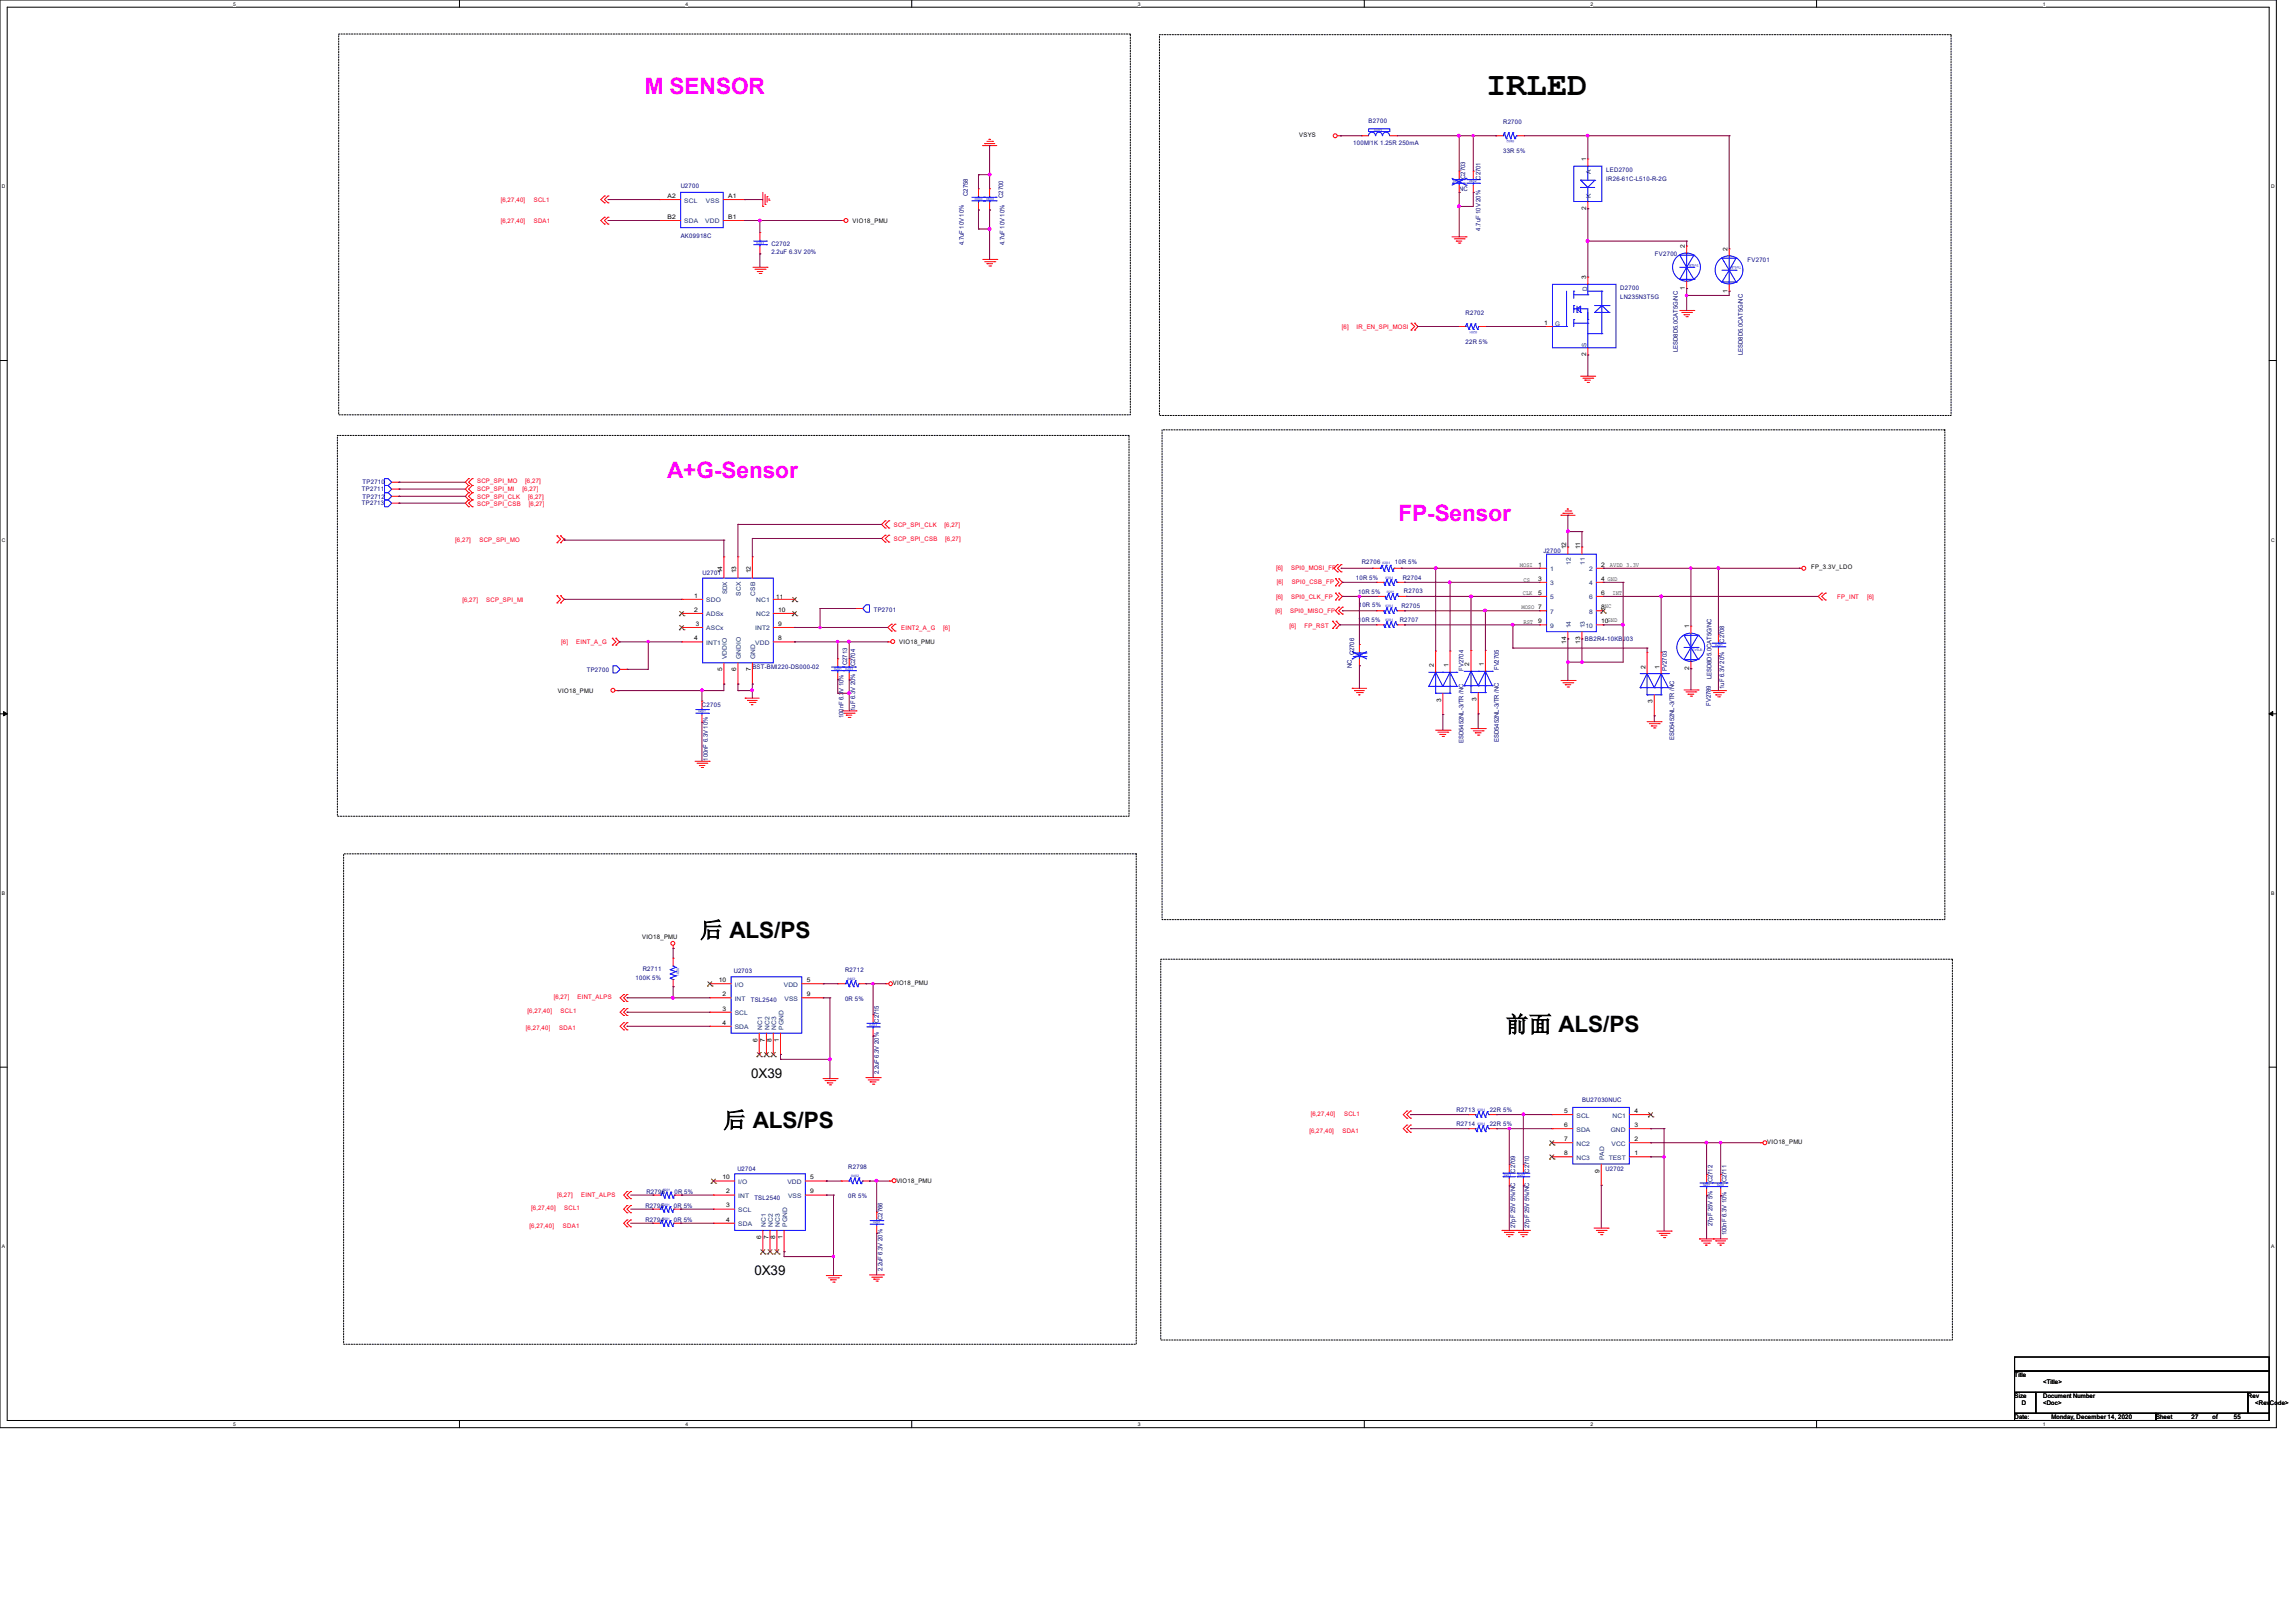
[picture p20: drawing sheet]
<svg xmlns="http://www.w3.org/2000/svg" width="297mm" height="210mm" viewBox="0 0 297 210" stroke-linecap="round" stroke-linejoin="round" font-family="sans-serif">
<defs><g id="words">
<text font-size="4.4" x="192.2" y="12.2">IRLED</text>
<g font-size="2.9" fill="#f0f">
<text x="83.4" y="12.1">M SENSOR</text>
<text x="86.3" y="61.9">A+G-Sensor</text>
<text x="180.9" y="67.4">FP-Sensor</text>
</g>
<g font-size="2.9">
<text x="90.6" y="121.3">后 ALS/PS</text>
<text x="194.8" y="133.6">前面 ALS/PS</text>
<text x="93.6" y="145.9">后 ALS/PS</text>
</g>
<g font-size="1.7">
<text x="97.2" y="139.5">0X39</text>
<text x="97.6" y="165">0X39</text>
</g>
<g font-size=".8">
<text x="168.1" y="17.8">VSYS</text>
<text x="205.2" y="20.9" transform="rotate(-90 205.2 20.9)">1</text>
<text x="86.4" y="25.6">A2</text>
<text x="86.4" y="28.3">B2</text>
<text x="94.2" y="28.3">B1</text>
<text x="94.2" y="25.6">A1</text>
<text x="110.3" y="28.9">VIO18_PMU</text>
<text x="205.2" y="27.2" transform="rotate(-90 205.2 27.2)">2</text>
<text x="218" y="32.1" transform="rotate(-90 218 32.1)">2</text>
<text x="223.5" y="32.5" transform="rotate(-90 223.5 32.5)">2</text>
<text x="205.2" y="36.2" transform="rotate(-90 205.2 36.2)">3</text>
<text x="218" y="37.5" transform="rotate(-90 218 37.5)">1</text>
<text x="223.5" y="37.9" transform="rotate(-90 223.5 37.9)">1</text>
<text x="199.7" y="42">1</text>
<text x="205.2" y="46.1" transform="rotate(-90 205.2 46.1)">2</text>
<text x="202.6" y="71.1" transform="rotate(-90 202.6 71.1)">12</text>
<text x="204.4" y="71.1" transform="rotate(-90 204.4 71.1)">11</text>
<text x="89.8" y="77.3">1</text>
<text x="93.4" y="74.2" transform="rotate(-90 93.4 74.2)">14</text>
<text x="95.2" y="74.2" transform="rotate(-90 95.2 74.2)">13</text>
<text x="97.1" y="74.2" transform="rotate(-90 97.1 74.2)">12</text>
<text x="100.4" y="77.5">11</text>
<text x="196.6" y="73.4">MOSI</text>
<text x="197" y="77">CLK</text>
<text x="197.1" y="75.3">CS</text>
<text x="199" y="73.3">1</text>
<text x="199" y="75.1">3</text>
<text x="199" y="77">5</text>
<text x="207.1" y="73.3">2</text>
<text x="207.1" y="75.1">4 GND</text>
<text x="207.1" y="77">6</text>
<text x="208.2" y="73.4">AVDD_3.3V</text>
<text x="208.6" y="77">INT</text>
<text x="234.3" y="73.7">FP_3.3V_LDO</text>
<text x="89.8" y="79.2">2</text>
<text x="89.8" y="82.8">4</text>
<text x="90" y="81.1">3</text>
<text x="100.7" y="82.8">8</text>
<text x="100.7" y="81">9</text>
<text x="100.7" y="79.2">10</text>
<text x="116.3" y="83.4">VIO18_PMU</text>
<text x="196.8" y="78.9">MOSO 7</text>
<text x="197.1" y="80.7">RST</text>
<text x="199" y="80.6">9</text>
<text x="202.6" y="83.3" transform="rotate(-90 202.6 83.3)">14</text>
<text x="204.4" y="83.3" transform="rotate(-90 204.4 83.3)">13</text>
<text x="207.1" y="80.6">10GND</text>
<text x="207.1" y="78.8">8NC</text>
<text x="218.5" y="81.3" transform="rotate(-90 218.5 81.3)">1</text>
<text x="72.2" y="89.7">VIO18_PMU</text>
<text x="93.4" y="86.9" transform="rotate(-90 93.4 86.9)">5</text>
<text x="95.2" y="86.9" transform="rotate(-90 95.2 86.9)">6</text>
<text x="97.1" y="86.9" transform="rotate(-90 97.1 86.9)">7</text>
<text x="185.5" y="86.4" transform="rotate(-90 185.5 86.4)">2</text>
<text x="187.4" y="86.4" transform="rotate(-90 187.4 86.4)">1</text>
<text x="190.1" y="86.2" transform="rotate(-90 190.1 86.2)">2</text>
<text x="191.9" y="86.2" transform="rotate(-90 191.9 86.2)">1</text>
<text x="212.8" y="86.5" transform="rotate(-90 212.8 86.5)">2</text>
<text x="214.7" y="86.5" transform="rotate(-90 214.7 86.5)">1</text>
<text x="218.5" y="86.7" transform="rotate(-90 218.5 86.7)">2</text>
<text x="186.4" y="90.8" transform="rotate(-90 186.4 90.8)">3</text>
<text x="191" y="90.7" transform="rotate(-90 191 90.7)">3</text>
<text x="213.8" y="91" transform="rotate(-90 213.8 91)">3</text>
<text x="83.1" y="121.5">VIO18_PMU</text>
<text x="93" y="127.1">10</text>
<text x="93.5" y="128.9">2</text>
<text x="93.5" y="130.8">3</text>
<text x="104.4" y="127.1">5</text>
<text x="104.4" y="128.9">9</text>
<text x="115.5" y="127.5">VIO18_PMU</text>
<text x="93.5" y="132.6">4</text>
<text x="98" y="134.8" transform="rotate(-90 98 134.8)">6</text>
<text x="98.9" y="134.8" transform="rotate(-90 98.9 134.8)">7</text>
<text x="99.8" y="134.8" transform="rotate(-90 99.8 134.8)">8</text>
<text x="100.7" y="134.8" transform="rotate(-90 100.7 134.8)">1</text>
<text x="202.4" y="145.8">6</text>
<text x="202.4" y="144">5</text>
<text x="202.4" y="147.7">7</text>
<text x="202.4" y="149.5">8</text>
<text x="211.4" y="144">4</text>
<text x="211.4" y="145.8">3</text>
<text x="211.4" y="147.7">2</text>
<text x="211.4" y="149.5">1</text>
<text x="228.6" y="148">VIO18_PMU</text>
<text x="93.5" y="152.6">10</text>
<text x="93.9" y="154.4">2</text>
<text x="104.8" y="152.6">5</text>
<text x="104.8" y="154.4">9</text>
<text x="116" y="153">VIO18_PMU</text>
<text x="206.9" y="151.7" transform="rotate(-90 206.9 151.7)">9</text>
<text x="93.9" y="156.2">3</text>
<text x="93.9" y="158.1">4</text>
<text x="98.5" y="160.3" transform="rotate(-90 98.5 160.3)">6</text>
<text x="99.4" y="160.3" transform="rotate(-90 99.4 160.3)">7</text>
<text x="100.3" y="160.3" transform="rotate(-90 100.3 160.3)">8</text>
<text x="101.2" y="160.3" transform="rotate(-90 101.2 160.3)">1</text>
<text x="260.6" y="178.2">Title</text>
<text x="264.3" y="179.1">&lt;Title&gt;</text>
<text x="260.6" y="180.9">Size</text>
<text x="260.6" y="183.6">Date:</text>
<text x="261.5" y="181.8">D</text>
<text x="264.3" y="180.9">Document Number</text>
<text x="264.3" y="181.8">&lt;Doc&gt;</text>
<text x="265.4" y="183.6">Monday, December 14, 2020</text>
<text x="278.9" y="183.6">Sheet</text>
<text x="283.5" y="183.6">27</text>
<text x="286.2" y="183.6">of</text>
<text x="289" y="183.6">55</text>
<text x="290.8" y="180.9">Rev</text>
<text x="291.7" y="181.8">&lt;RevCode&gt;</text>
</g>
<g font-size=".8" fill="#000080">
<text x="177" y="15.9">B2700</text>
<text x="194.4" y="16">R2700</text>
<text x="175.1" y="18.7">100M/1K 1.25R 250mA</text>
<text x="189.5" y="23.2" transform="rotate(-90 189.5 23.2)">C2703</text>
<text x="191.5" y="23.2" transform="rotate(-90 191.5 23.2)">C2701</text>
<text x="194.4" y="19.8">33R 5%</text>
<text x="207.8" y="22.3">LED2700</text>
<text x="207.8" y="23.4">IR26-61C-L510-R-2G</text>
<text x="88.1" y="24.3">U2700</text>
<text x="125.2" y="25.4" transform="rotate(-90 125.2 25.4)">C2758</text>
<text x="129.8" y="25.6" transform="rotate(-90 129.8 25.6)">C2700</text>
<text x="188.8" y="24.7">NC</text>
<text x="191.5" y="29.8" transform="rotate(-90 191.5 29.8)">4.7uF 10V 20%</text>
<text x="88.1" y="30.8">AK09918C</text>
<text x="99.8" y="31.8">C2702</text>
<text x="99.8" y="32.9">2.2uF 6.3V 20%</text>
<text x="124.7" y="31.8" transform="rotate(-90 124.7 31.8)">4.7uF 10V 10%</text>
<text x="130" y="31.8" transform="rotate(-90 130 31.8)">4.7uF 10V 10%</text>
<text x="214.1" y="33.1">FV2700</text>
<text x="226.1" y="33.9">FV2701</text>
<text x="189.6" y="40.7">R2702</text>
<text x="209.6" y="37.5">D2700</text>
<text x="209.6" y="38.6">LN235N3T5G</text>
<text x="189.6" y="44.5">22R 5%</text>
<text x="217" y="45.6" transform="rotate(-90 217 45.6)">LESD8D5.0CAT5G/NC</text>
<text x="225.5" y="45.9" transform="rotate(-90 225.5 45.9)">LESD8D5.0CAT5G/NC</text>
<text x="46.8" y="63.5">TP2711</text>
<text x="46.8" y="65.3">TP2713</text>
<text x="46.9" y="62.7">TP2710</text>
<text x="46.9" y="64.5">TP2712</text>
<text x="199.7" y="71.5">J2700</text>
<text x="90.9" y="74.4">U2701</text>
<text x="175.4" y="75">10R 5%</text>
<text x="175.7" y="76.9">10R 5%</text>
<text x="176.2" y="73">R2706</text>
<text x="180.4" y="73">10R 5%</text>
<text x="181.4" y="75">R2704</text>
<text x="181.6" y="76.7">R2703</text>
<text x="113" y="79.2">TP2701</text>
<text x="175.7" y="80.5">10R 5%</text>
<text x="175.8" y="78.6">10R 5%</text>
<text x="181.1" y="80.5">R2707</text>
<text x="181.3" y="78.7">R2705</text>
<text x="205" y="83">BB2R4-10KBJ03</text>
<text x="223" y="83.1" transform="rotate(-90 223 83.1)">C2708</text>
<text x="75.9" y="87">TP2700</text>
<text x="97.3" y="86.5">BST-BMI220-DS000-02</text>
<text x="109.6" y="86.1" transform="rotate(-90 109.6 86.1)">C2713</text>
<text x="110.6" y="86.2" transform="rotate(-90 110.6 86.2)">C2704</text>
<text x="174.9" y="86.4" transform="rotate(-90 174.9 86.4)">NC</text>
<text x="175.2" y="84.8" transform="rotate(-90 175.2 84.8)">C2706</text>
<text x="189.3" y="86.8" transform="rotate(-90 189.3 86.8)">FV2704</text>
<text x="193.9" y="86.7" transform="rotate(-90 193.9 86.7)">FV2705</text>
<text x="215.6" y="86.9" transform="rotate(-90 215.6 86.9)">FV2703</text>
<text x="221.4" y="87.9" transform="rotate(-90 221.4 87.9)">LESD8D5.0CAT5G/NC</text>
<text x="223" y="89.2" transform="rotate(-90 223 89.2)">1uF 6.3V 20%</text>
<text x="90.8" y="91.5">C2705</text>
<text x="109.1" y="92.9" transform="rotate(-90 109.1 92.9)">100nF 6.3V 10%</text>
<text x="110.6" y="92" transform="rotate(-90 110.6 92)">1uF 6.3V 20%</text>
<text x="216.6" y="95.8" transform="rotate(-90 216.6 95.8)">ESD5452NL-3/TR /NC</text>
<text x="221.3" y="91.4" transform="rotate(-90 221.3 91.4)">FV2789</text>
<text x="91.6" y="98.4" transform="rotate(-90 91.6 98.4)">100nF 6.3V 10%</text>
<text x="189.3" y="96.1" transform="rotate(-90 189.3 96.1)">ESD5452NL-3/TR /NC</text>
<text x="193.9" y="96" transform="rotate(-90 193.9 96)">ESD5452NL-3/TR /NC</text>
<text x="83.1" y="125.7">R2711</text>
<text x="94.9" y="125.9">U2703</text>
<text x="109.3" y="125.8">R2712</text>
<text x="82.2" y="126.8">100K 5%</text>
<text x="97.1" y="129.7">TSL2540</text>
<text x="109.3" y="129.5">0R 5%</text>
<text x="113.7" y="132.3" transform="rotate(-90 113.7 132.3)">C2715</text>
<text x="113.7" y="139" transform="rotate(-90 113.7 139)">2.2uF 6.3V 20%</text>
<text x="188.4" y="143.9">R2713</text>
<text x="192.7" y="143.9">22R 5%</text>
<text x="204.6" y="142.6">BU27030NUC</text>
<text x="188.4" y="145.7">R2714</text>
<text x="192.7" y="145.7">22R 5%</text>
<text x="83.6" y="154.5">R2796</text>
<text x="87.3" y="154.5">0R 5%</text>
<text x="95.4" y="151.5">U2704</text>
<text x="97.6" y="155.2">TSL2540</text>
<text x="109.7" y="151.3">R2798</text>
<text x="109.7" y="155">0R 5%</text>
<text x="196" y="151.7" transform="rotate(-90 196 151.7)">C2709</text>
<text x="197.8" y="151.7" transform="rotate(-90 197.8 151.7)">C2710</text>
<text x="207.7" y="151.5">U2702</text>
<text x="221.5" y="153" transform="rotate(-90 221.5 153)">C2712</text>
<text x="223.3" y="153" transform="rotate(-90 223.3 153)">C2711</text>
<text x="83.5" y="156.3">R2795</text>
<text x="83.5" y="158.2">R2794</text>
<text x="87.2" y="156.3">0R 5%</text>
<text x="87.2" y="158.2">0R 5%</text>
<text x="114.2" y="157.9" transform="rotate(-90 114.2 157.9)">C2766</text>
<text x="196" y="158.9" transform="rotate(-90 196 158.9)">27pF 25V 5%/NC</text>
<text x="197.8" y="158.9" transform="rotate(-90 197.8 158.9)">27pF 25V 5%/NC</text>
<text x="221.5" y="158.7" transform="rotate(-90 221.5 158.7)">27pF 25V 5%</text>
<text x="223.3" y="159.9" transform="rotate(-90 223.3 159.9)">100nF 6.3V 10%</text>
<text x="114.2" y="164.5" transform="rotate(-90 114.2 164.5)">2.2uF 6.3V 20%</text>
</g>
<g font-size=".8" fill="#004080">
<text x="205.8" y="22.6" transform="rotate(-90 205.8 22.6)">A</text>
<text x="88.5" y="26.2">SCL</text>
<text x="88.5" y="28.9">SDA</text>
<text x="91.2" y="28.9">VDD</text>
<text x="91.3" y="26.2">VSS</text>
<text x="205.8" y="25.6" transform="rotate(-90 205.8 25.6)">K</text>
<text x="205.3" y="37.6" transform="rotate(-90 205.3 37.6)">D</text>
<text x="201.2" y="42.1">G</text>
<text x="205.2" y="44.9" transform="rotate(-90 205.2 44.9)">S</text>
<text x="91.4" y="77.9">SDO</text>
<text x="94.1" y="76.9" transform="rotate(-90 94.1 76.9)">SDX</text>
<text x="95.8" y="77.1" transform="rotate(-90 95.8 77.1)">SCX</text>
<text x="97.7" y="77.1" transform="rotate(-90 97.7 77.1)">CSB</text>
<text x="97.8" y="77.9">NC1</text>
<text x="200.5" y="73.9">1</text>
<text x="200.5" y="75.7">3</text>
<text x="200.5" y="77.6">5</text>
<text x="203.2" y="73.1" transform="rotate(-90 203.2 73.1)">12</text>
<text x="205" y="73.1" transform="rotate(-90 205 73.1)">11</text>
<text x="205.6" y="73.9">2</text>
<text x="205.6" y="75.7">4</text>
<text x="205.6" y="77.6">6</text>
<text x="91.4" y="79.8">ADSx</text>
<text x="91.4" y="81.6">ASCx</text>
<text x="91.4" y="83.4">INT1</text>
<text x="97.7" y="83.4">VDD</text>
<text x="97.7" y="81.6">INT2</text>
<text x="97.8" y="79.8">NC2</text>
<text x="200.5" y="79.4">7</text>
<text x="200.5" y="81.2">9</text>
<text x="203.2" y="81.3" transform="rotate(-90 203.2 81.3)">14</text>
<text x="205" y="81.3" transform="rotate(-90 205 81.3)">13</text>
<text x="205.1" y="81.2">10</text>
<text x="205.6" y="79.4">8</text>
<text x="94" y="85.3" transform="rotate(-90 94 85.3)">VDDIO</text>
<text x="95.8" y="85.3" transform="rotate(-90 95.8 85.3)">GNDIO</text>
<text x="97.7" y="85.3" transform="rotate(-90 97.7 85.3)">GND</text>
<text x="95" y="129.5">INT</text>
<text x="95" y="131.4">SCL</text>
<text x="95" y="127.7">I/O</text>
<text x="101.4" y="127.7">VDD</text>
<text x="101.5" y="129.5">VSS</text>
<text x="95" y="133.2">SDA</text>
<text x="98.6" y="133.2" transform="rotate(-90 98.6 133.2)">NC1</text>
<text x="99.5" y="133.2" transform="rotate(-90 99.5 133.2)">NC2</text>
<text x="100.4" y="133.2" transform="rotate(-90 100.4 133.2)">NC3</text>
<text x="101.3" y="133.2" transform="rotate(-90 101.3 133.2)">PGND</text>
<text x="203.9" y="146.4">SDA</text>
<text x="203.9" y="144.6">SCL</text>
<text x="203.9" y="148.2">NC2</text>
<text x="208.4" y="146.4">GND</text>
<text x="208.5" y="148.2">VCC</text>
<text x="208.6" y="144.6">NC1</text>
<text x="95.5" y="155">INT</text>
<text x="95.5" y="153.2">I/O</text>
<text x="101.9" y="153.2">VDD</text>
<text x="101.9" y="155">VSS</text>
<text x="203.9" y="150.1">NC3</text>
<text x="207.5" y="150.2" transform="rotate(-90 207.5 150.2)">PAD</text>
<text x="208.1" y="150.1">TEST</text>
<text x="95.5" y="156.8">SCL</text>
<text x="95.5" y="158.7">SDA</text>
<text x="99.1" y="158.8" transform="rotate(-90 99.1 158.8)">NC1</text>
<text x="100" y="158.8" transform="rotate(-90 100 158.8)">NC2</text>
<text x="100.9" y="158.8" transform="rotate(-90 100.9 158.8)">NC3</text>
<text x="101.8" y="158.8" transform="rotate(-90 101.8 158.8)">PGND</text>
</g>
<g font-size=".8" fill="#f00">
<text x="64.8" y="26.1">[6,27,40]</text>
<text x="64.8" y="28.9">[6,27,40]</text>
<text x="69" y="26.1">SCL1</text>
<text x="69" y="28.9">SDA1</text>
<text x="173.6" y="42.6">[6]</text>
<text x="175.5" y="42.6">IR_EN_SPI_MOSI</text>
<text x="61.7" y="62.5">SCP_SPI_MO</text>
<text x="61.7" y="63.5">SCP_SPI_MI</text>
<text x="61.7" y="64.6">SCP_SPI_CLK</text>
<text x="61.7" y="65.4">SCP_SPI_CSB</text>
<text x="67.6" y="63.5">[6,27]</text>
<text x="67.9" y="62.5">[6,27]</text>
<text x="68.3" y="64.6">[6,27]</text>
<text x="68.4" y="65.4">[6,27]</text>
<text x="58.9" y="70.1">[6,27]</text>
<text x="62" y="70.1">SCP_SPI_MO</text>
<text x="115.6" y="68.2">SCP_SPI_CLK</text>
<text x="115.6" y="70">SCP_SPI_CSB</text>
<text x="122.2" y="68.2">[6,27]</text>
<text x="122.3" y="70">[6,27]</text>
<text x="59.8" y="77.8">[6,27]</text>
<text x="62.9" y="77.8">SCP_SPI_MI</text>
<text x="165.1" y="77.5">[6]</text>
<text x="165.1" y="73.7">[6]</text>
<text x="165.2" y="75.6">[6]</text>
<text x="167" y="77.5">SPI0_CLK_FP</text>
<text x="167" y="73.7">SPI0_MOSI_FP</text>
<text x="167.1" y="75.6">SPI0_CSB_FP</text>
<text x="237.7" y="77.5">FP_INT</text>
<text x="241.5" y="77.5">[6]</text>
<text x="72.6" y="83.4">[6]</text>
<text x="74.6" y="83.4">EINT_A_G</text>
<text x="116.6" y="81.5">EINT2_A_G</text>
<text x="122" y="81.5">[6]</text>
<text x="165" y="79.3">[6]</text>
<text x="166.8" y="81.2">[6]</text>
<text x="166.9" y="79.3">SPI0_MISO_FP</text>
<text x="168.7" y="81.2">FP_RST</text>
<text x="68.2" y="131.1">[6,27,40]</text>
<text x="71.6" y="129.3">[6,27]</text>
<text x="72.5" y="131.1">SCL1</text>
<text x="74.7" y="129.3">EINT_ALPS</text>
<text x="68" y="133.3">[6,27,40]</text>
<text x="72.4" y="133.3">SDA1</text>
<text x="169.4" y="146.6">[6,27,40]</text>
<text x="169.6" y="144.4">[6,27,40]</text>
<text x="173.7" y="146.6">SDA1</text>
<text x="173.9" y="144.4">SCL1</text>
<text x="72.1" y="154.8">[6,27]</text>
<text x="75.2" y="154.8">EINT_ALPS</text>
<text x="68.5" y="158.9">[6,27,40]</text>
<text x="68.7" y="156.6">[6,27,40]</text>
<text x="72.8" y="158.9">SDA1</text>
<text x="73" y="156.6">SCL1</text>
</g>
<g font-size=".6">
<text x="30.2" y=".7">5</text>
<text x="88.7" y=".7">4</text>
<text x="147.2" y=".7">3</text>
<text x="205.7" y=".7">2</text>
<text x="264.2" y=".7">1</text>
<text x=".3" y="24.4">D</text>
<text x="293.8" y="24.4">D</text>
<text x=".3" y="70.1">C</text>
<text x="293.8" y="70.1">C</text>
<text x=".3" y="115.8">B</text>
<text x="293.8" y="115.8">B</text>
<text x=".3" y="161.5">A</text>
<text x="293.8" y="161.5">A</text>
<text x="30.2" y="184.5">5</text>
<text x="88.7" y="184.5">4</text>
<text x="147.2" y="184.5">3</text>
<text x="205.7" y="184.5">2</text>
<text x="264.2" y="184.5">1</text>
</g>
<g font-size=".4" fill="#00f">
<text x="177.8" y="17.1">0402</text>
<text x="188" y="23.6">0201</text>
<text x="190" y="23.6">0402</text>
<text x="195.9" y="18.1" transform="rotate(-180 195.9 18.1)">0402</text>
<text x="126.1" y="25.9">0603</text>
<text x="127.6" y="25.9">0603</text>
<text x="97.9" y="31.5">0201</text>
<text x="219.8" y="34.1" transform="rotate(-180 219.8 34.1)">TVS-B</text>
<text x="225.2" y="34.5" transform="rotate(-180 225.2 34.5)">TVS-B</text>
<text x="191.1" y="42.8" transform="rotate(-180 191.1 42.8)">0201</text>
<text x="178.9" y="73">0201</text>
<text x="179.2" y="74.9">0201</text>
<text x="179.4" y="76.7">0201</text>
<text x="179.2" y="80.3">0201</text>
<text x="179.2" y="78.5">0201</text>
<text x="221.9" y="83.6">0201</text>
<text x="107.9" y="86.7">0201</text>
<text x="109.4" y="86.7">0201</text>
<text x="175.4" y="84.8">0201</text>
<text x="218.9" y="84.3">TVS-B</text>
<text x="90.3" y="92.2">0201</text>
<text x="87.5" y="125.3" transform="rotate(90 87.5 125.3)">0201</text>
<text x="109.6" y="126.8">0402</text>
<text x="112.5" y="132.8">0201</text>
<text x="191.1" y="143.7">0201</text>
<text x="191.1" y="145.5">0201</text>
<text x="85.7" y="156">0201</text>
<text x="85.8" y="154.1">0201</text>
<text x="110.1" y="152.3">0402</text>
<text x="194.5" y="152.1">0201</text>
<text x="196.3" y="152.1">0201</text>
<text x="220.3" y="153.4">0201</text>
<text x="222.1" y="153.4">0201</text>
<text x="85.7" y="157.8">0201</text>
<text x="112.9" y="158.3">0201</text>
</g>
</g></defs>
<path d="M0 0h294.5v184.7h-294.5zM.9 .9h292.6v182.9h-292.6z" fill="none" stroke="#000" stroke-width=".13"/>
<g fill="#fff">
<path d="M30.2 .1h.3v.7h-.3z"/>
<path d="M30.2 183.9h.3v.8h-.3z"/>
</g>
<path d="M59.4 0v.9M59.4 183.8v.9" fill="none" stroke="#000" stroke-width=".13"/>
<g fill="#fff">
<path d="M88.7 .1h.3v.7h-.3z"/>
<path d="M88.7 183.9h.3v.8h-.3z"/>
</g>
<path d="M117.9 0v.9M117.9 183.8v.9" fill="none" stroke="#000" stroke-width=".13"/>
<g fill="#fff">
<path d="M147.2 .1h.3v.7h-.3z"/>
<path d="M147.2 183.9h.3v.8h-.3z"/>
</g>
<path d="M176.5 0v.9M176.5 183.8v.9" fill="none" stroke="#000" stroke-width=".13"/>
<g fill="#fff">
<path d="M205.7 .1h.4v.7h-.4z"/>
<path d="M205.7 183.9h.4v.8h-.4z"/>
</g>
<path d="M235 0v.9M235 183.8v.9" fill="none" stroke="#000" stroke-width=".13"/>
<g fill="#fff">
<path d="M264.2 .1h.4v.7h-.4z"/>
<path d="M264.2 183.9h.4v.8h-.4z"/>
<path d="M.3 23.8h.4v.7h-.4z"/>
<path d="M293.8 23.8h.5v.7h-.5z"/>
<path d="M.3 69.5h.4v.7h-.4z"/>
<path d="M293.8 69.5h.5v.7h-.5z"/>
</g>
<path d="M0 46.7h.9M293.5 46.7h1" fill="none" stroke="#000" stroke-width=".13"/>
<g fill="#fff">
<path d="M.3 115.2h.4v.8h-.4z"/>
<path d="M293.8 115.2h.4v.8h-.4z"/>
</g>
<path d="M0 92.4h.9M293.5 92.4h1" fill="none" stroke="#000" stroke-width=".13"/>
<path d="M.5 92.1l.4 .3-.4 .2zM293.5 92.4l.5-.3v.5z" fill="#000" stroke="#000" stroke-width=".13"/>
<g fill="#fff">
<path d="M.3 161h.3v.7h-.3z"/>
<path d="M293.8 161h.4v.7h-.4z"/>
</g>
<g fill="none" stroke="#000" stroke-width=".13">
<path d="M43.8 4.4h102.4v49.3h-102.4zM150 4.5h102.4v49.3h-102.4zM43.6 56.3h102.4v49.3h-102.4zM150.3 55.6h101.3v63.4h-101.3zM44.4 110.5h102.6v63.4h-102.6zM0 138.1h.9M150.2 124.1h102.4v49.3h-102.4zM293.5 138.1h1M260.6 175.6h32.9v1.8h-32.9zM260.6 177.4h32.9v2.8h-32.9zM260.6 180.2h2.8v2.7h-2.8zM260.6 182.9h18.3v.9h-18.3z"/>
<path d="M263.4 180.2h27.4v2.7h-27.4zM278.9 182.9h14.6v.9h-14.6zM290.8 180.2h2.7v2.7h-2.7z"/>
</g>
<g fill="none" stroke="#f00" stroke-width=".13">
<path d="M127.1 18.8h.1M127.1 18.8h1.8M127.4 18.6h.1M127.4 18.6h1.3M127.7 18.3h.7M127.9 18h.1M127.9 18h.2M128.4 18.3h.1M173 17.6h.4M173.4 17.6h.1M176.1 17.6h.1M176.1 17.6h.9"/>
<path d="M179.8 17.6h.9M180.7 17.6h.1M193.5 17.6h.1M193.5 17.6h.9M196.3 17.6h.8M197.1 17.6h.1M78.2 26.2h.1M78.2 25.4h.1M78.2 29h.1M78.2 28.1h.1M78.2 25.4l-.5 .4 .5 .4M78.2 28.1l-.5 .4 .5 .5"/>
<path d="M78.7 26.2h.1M78.7 25.4h.1M78.7 29h.1M78.7 28.1h.1M78.7 25.4l-.5 .4 .5 .4M78.7 28.1l-.5 .4 .5 .5M85.3 25.8h.1M85.3 28.5h.1M85.3 28.5h2.8M85.3 25.8h2.8M93.6 28.5h2.7M93.6 25.8h2.7"/>
<path d="M96.3 28.5h.1M96.3 25.8h.1M97.4 34.6h1.8M97.7 34.8h1.3M98 35.1h.1M98 35.1h.7M98.2 35.4h.2M98.3 30.1h.1M98.3 32.9h.1M98.3 30.1v.9M98.3 31.9v1M98.4 35.4h.1"/>
<path d="M98.7 26.7h.1M98.7 24.9v1.8M99 26.5h.1M99 34.8h.1M99 25.1v1.4M99.2 25.4h.1M99.2 34.6h.1M99.2 25.4v.8M99.5 25.9h.1M99.5 25.7v.2M108.8 28.5h.1M108.8 28.5h.4"/>
<path d="M126.6 24.4h.1M126.6 27.2h.1M126.6 24.4v1M126.6 26.2v1M127.1 33.6h1.8M127.4 33.9h1.3M127.7 34.1h.1M127.7 34.1h.7M127.9 34.4h.2M128 24.4h.1M128 27.2h.1M128 24.4v1"/>
<path d="M128 26.2v1M128.1 34.4h.1M128.7 33.9h.1M128.9 33.6h.1M187.8 30.6h1.9M188.1 30.9h1.3M188.4 31.2h.1M188.4 31.2h.7M188.6 31.5h.2M188.8 22.1h.1M188.8 24.9h.1M188.8 22.1v1"/>
<path d="M188.8 24v.9M188.8 31.5h.1M189.4 30.9h.1M189.7 30.6h.1M190.6 22.1h.1M190.6 24.9h.1M190.6 22.1v1M190.6 24v.9M205.4 35.9h.1M205.4 27h.1M205.4 20.6h.1M205.4 20.6v.9"/>
<path d="M205.4 26.1v.9M205.4 35.9v.9M218.2 37.3h.1M218.2 31.8h.1M218.2 31.8v1M218.2 36.4v.9M223.7 37.7h.1M223.7 32.2h.1M223.7 32.2v.9M223.7 36.8v.9M182.5 41.8h.1M182.5 42.7h.1"/>
<path d="M182.5 41.8l.5 .4-.5 .5M183 42.7h.1M183 41.8h.1M183 41.8l.4 .4-.4 .5M188.6 42.2h.1M188.6 42.2h1M191.4 42.2h.9M192.3 42.2h.1M199.9 42.2h.1M199.9 42.2h.9M204.5 48.7h1.8M204.8 48.9h1.2"/>
<path d="M205 49.2h.1M205 49.2h.7M205.3 49.5h.2M205.4 45.9h.1M205.4 45v.9M205.5 49.5h.1M206 48.9h.1M206.3 48.7h.1M217.3 40.2h1.8M217.6 40.4h1.2M217.8 40.7h.1M217.8 40.7h.8"/>
<path d="M218.1 41h.2M218.3 41h.1M218.8 40.4h.1M219.1 40.2h.1M50.7 62.4h.9M50.7 63.3h.9M50.7 65.1h.9M50.7 64.2h.9M51.6 62.4h.1M51.6 63.3h.1M51.6 65.1h.1M51.6 64.2h.1"/>
<path d="M60.6 61.9h.1M60.6 62.8h.1M60.6 63.8h.1M60.6 64.7h.1M60.6 65.6h.1M60.6 61.9l-.4 .5 .4 .4M60.6 62.8l-.4 .5 .4 .5M60.6 63.8l-.4 .4 .4 .5M60.6 64.7l-.4 .4 .4 .5M61.1 62.8h.1M61.1 61.9h.1M61.1 63.8h.1"/>
<path d="M61.1 64.7h.1M61.1 65.6h.1M61.1 61.9l-.5 .5 .5 .4M61.1 62.8l-.5 .5 .5 .5M61.1 63.8l-.5 .4 .5 .5M61.1 64.7l-.5 .4 .5 .5M72.1 77.1h.1M72.1 78h.1M72.1 69.3h.1M72.1 70.2h.1M72.1 77.1l.4 .5-.4 .4M72.1 69.3l.4 .5-.4 .4"/>
<path d="M72.5 78h.1M72.5 77.1h.1M72.5 70.2h.1M72.5 69.3h.1M72.5 77.1l.5 .5-.5 .4M72.5 69.3l.5 .5-.5 .4M88.2 77.6h.1M88.2 79.4h.1M88.2 77.6h2.7M88.2 79.4h2.7M93.6 72.1h.1M93.6 72.1v2.7"/>
<path d="M95.5 72.1h.1M95.5 72.1v2.7M97.3 72.1h.1M97.3 72.1v2.7M100 77.6h2.8M100 79.4h2.8M102.8 79.4h.1M102.8 77.6h.1M110.7 78.7h.1M110.7 78.7h.9M114.5 68.3h.1M114.5 67.4h.1"/>
<path d="M114.5 70.1h.1M114.5 69.3h.1M114.5 67.4l-.5 .5 .5 .4M114.5 69.3l-.5 .4 .5 .4M115 67.4h.1M115 68.3h.1M115 69.3h.1M115 70.1h.1M115 67.4l-.5 .5 .5 .4M115 69.3l-.5 .4 .5 .4M172.8 76.8h.1M172.8 77.6h.1"/>
<path d="M172.8 75.8h.1M172.8 74.9h.1M172.8 76.8l.4 .4-.4 .4M172.8 74.9l.4 .5-.4 .4M173 73.1h.1M173 74h.1M173 73.1l-.4 .4 .4 .5M173.2 77.6h.1M173.2 76.8h.1M173.2 74.9h.1M173.2 75.8h.1M173.2 78.6h.1"/>
<path d="M173.2 79.5h.1M173.2 76.8l.5 .4-.5 .4M173.2 74.9l.5 .5-.5 .4M173.2 78.6l-.4 .4 .4 .5M173.5 73.1h.1M173.5 74h.1M173.5 73.1l-.5 .4 .5 .5M173.7 78.6h.1M173.7 79.5h.1M173.7 78.6l-.5 .4 .5 .5M177.6 73.5h.1M177.6 73.5h.9"/>
<path d="M178.1 75.4h.1M178.1 79h.1M178.1 75.4h.9M178.1 79h.9M178.2 77.2h.1M178.2 77.2h1M180.3 73.5h1M180.8 75.4h.9M180.8 79h.9M181 77.2h.9M181.3 73.5h.1M181.7 75.4h.1"/>
<path d="M181.7 79h.1M181.9 77.2h.1M199.2 73.5h.1M199.2 75.4h.1M199.2 77.2h.1M199.2 79h.1M199.2 73.5h.9M199.2 75.4h.9M199.2 77.2h.9M199.2 79h.9M201.9 66.7h.1M201.9 66.7h1.9"/>
<path d="M202.2 66.4h.1M202.2 66.4h1.3M202.5 66.1h.7M202.7 65.9h.1M202.7 65.9h.2M202.8 70.8h.1M202.8 70.8v.9M203.2 66.1h.1M204.6 70.8h.1M204.6 70.8v.9M206.5 73.5h.9M206.5 75.4h.9"/>
<path d="M206.5 77.2h.9M206.5 79h.9M207.4 73.5h.1M207.4 75.4h.1M207.4 77.2h.1M207.4 79h.1M232.7 73.5h.1M232.7 73.5h.4M235.7 76.8h.1M235.7 77.6h.1M235.7 76.8l-.5 .4 .5 .4M236.1 77.6h.1"/>
<path d="M236.1 76.8h.1M236.1 76.8l-.4 .4 .4 .4M79.2 82.6h.1M79.2 83.5h.1M79.2 82.6l.5 .5-.5 .4M79.6 89.4h.3M79.7 83.5h.1M79.7 82.6h.1M79.7 82.6l.4 .5-.4 .4M79.9 89.4h.1M80.2 86.6h.9M81.1 86.6h.1"/>
<path d="M88.2 81.2h.1M88.2 83.1h.1M88.2 83.1h2.7M88.2 81.2h2.7M89.9 98.5h1.8M90.2 98.8h1.2M90.5 99.1h.1M90.5 99.1h.7M90.7 99.3h.2M90.8 90.7h.1M90.8 93.5h.1M90.8 90.7v1"/>
<path d="M90.8 92.5v1M90.9 99.3h.1M91.4 98.8h.1M91.7 98.5h.1M93.6 88.5h.1M93.6 85.8v2.7M95.5 88.5h.1M95.5 85.8v2.7M96.4 90.3h.1M96.4 90.3h1.8M96.7 90.6h.1M96.7 90.6h1.3"/>
<path d="M96.9 90.9h.8M97.2 91.2h.1M97.2 91.2h.2M97.3 88.5h.1M97.3 85.8v2.7M97.7 90.9h.1M100 83.1h2.8M100 81.2h2.8M102.8 83.1h.1M102.8 81.2h.1M108.4 85.3h.1M108.4 88h.1"/>
<path d="M108.4 85.3v.8M108.4 87.1v.9M108.9 92h1.8M109.2 92.3h1.3M109.5 92.5h.1M109.5 92.5h.7M109.7 92.8h.2M109.9 85.3h.1M109.9 88h.1M109.9 85.3v.8M109.9 87.1v.9M109.9 92.8h.1"/>
<path d="M110.5 92.3h.1M110.7 92h.1M114.9 83.1h.1M114.9 83.1h.3M115.3 81.7h.1M115.3 80.8h.1M115.3 80.8l-.4 .4 .4 .5M115.8 80.8h.1M115.8 81.7h.1M115.8 80.8l-.5 .4 .5 .5M172.4 80.4h.1M172.4 81.3h.1"/>
<path d="M172.4 80.4l.4 .5-.4 .4M172.8 81.3h.1M172.8 80.4h.1M172.8 80.4l.5 .5-.5 .4M174.9 89.1h.1M174.9 89.1h1.9M175.2 89.4h.1M175.2 89.4h1.3M175.5 89.6h.7M175.8 89.9h.1M175.9 83.4h.1M175.9 86.1h.1"/>
<path d="M175.9 83.4v.9M175.9 85.3v.8M176.2 89.6h.1M178.1 80.9h.1M178.1 80.9h.9M180.8 80.9h.9M181.7 80.9h.1M185.7 84.2h.1M185.7 94.5h1.9M185.7 84.2v2.8M186 94.7h1.3M186.3 95h.1"/>
<path d="M186.3 95h.7M186.6 95.3h.1M186.6 92.5h.1M186.6 89.7v2.8M186.7 95.3h.1M187.3 94.7h.1M187.6 94.5h.1M187.6 84.2h.1M187.6 84.2v2.8M190.3 84.2h.1M190.3 94.3h1.9M190.3 84.2v2.7"/>
<path d="M190.6 94.6h1.3M190.8 94.8h.1M190.8 94.8h.8M191.1 95.1h.2M191.2 92.4h.1M191.2 89.6v2.8M191.3 95.1h.1M191.9 94.6h.1M192.2 94.3h.1M192.2 84.2h.1M192.2 84.2v2.7M199.2 80.9h.1"/>
<path d="M199.2 80.9h.9M201.9 88.1h1.9M202.2 88.3h1.3M202.5 88.6h.1M202.5 88.6h.7M202.7 88.9h.2M202.8 82.7h.1M202.8 81.7v1M202.9 88.9h.1M203.5 88.3h.1M203.8 88.1h.1M204.6 82.7h.1"/>
<path d="M204.6 81.7v1M206.5 80.9h.9M207.4 80.9h.1M213.1 84.4h.1M213.1 93.4h1.8M213.1 84.4v2.8M213.4 93.6h1.2M213.6 93.9h.1M213.6 93.9h.7M213.9 94.2h.2M214 92.6h.1M214 89.9v2.7"/>
<path d="M214.1 94.2h.1M214.6 93.6h.1M214.9 93.4h.1M214.9 84.4h.1M214.9 84.4v2.8M217.8 89.3h1.9M218.1 89.5h1.3M218.4 89.8h.1M218.4 89.8h.7M218.7 90.1h.1M218.7 81h.1M218.7 86.5h.1"/>
<path d="M218.7 81v1M218.7 85.6v.9M218.8 90.1h.1M219.4 89.5h.1M219.7 89.3h.1M221.4 89.4h1.8M221.7 89.6h1.2M222 89.9h.1M222 89.9h.7M222.2 90.2h.2M222.3 82.1h.1M222.3 84.9h.1"/>
<path d="M222.3 82.1v1M222.3 83.9v1M222.4 90.2h.1M222.9 89.6h.1M223.2 89.4h.1M80.7 129.6h.1M80.7 128.7h.1M80.7 130.5h.1M80.7 131.4h.1M80.7 132.3h.1M80.7 133.3h.1M80.7 128.7l-.5 .4 .5 .5"/>
<path d="M80.7 130.5l-.5 .5 .5 .4M80.7 132.3l-.5 .5 .5 .5M81.1 129.6h.1M81.1 128.7h.1M81.1 130.5h.1M81.1 131.4h.1M81.1 132.3h.1M81.1 133.3h.1M81.1 128.7l-.4 .4 .4 .5M81.1 130.5l-.4 .5 .4 .4M81.1 132.3l-.4 .5 .4 .5M87.1 122.7h.1"/>
<path d="M87.1 127.7h.1M87.1 124h.1M87.1 122.3v.4M87.1 124v.9M87.1 126.7v1M91.8 129.1h.1M91.8 131h.1M91.8 132.8h.1M91.8 127.3h.1M91.8 127.3h2.8M91.8 129.1h2.8M91.8 131h2.8"/>
<path d="M91.8 132.8h2.8M98.2 136.4h.1M98.2 133.7v2.7M99.1 136.4h.1M99.1 133.7v2.7M100 136.4h.1M100 133.7v2.7M101 136.4h.1M101 133.7v2.7M103.7 127.3h2.8M103.7 129.1h2.8M106.5 127.3h.1"/>
<path d="M106.5 129.1h.1M106.5 139.6h1.8M106.7 139.8h1.3M108 139.8h.1M108.3 139.6h.1M108.4 127.3h.1M108.4 127.3h.9M111.1 127.3h.9M112 127.3h.1M112 139.4h1.9M112.3 139.7h1.3M112.6 140h.1"/>
<path d="M112.6 140h.7M112.9 131.3h.1M112.9 134.1h.1M112.9 131.3v.9M112.9 133.1v1M113.6 139.7h.1M113.9 139.4h.1M114.6 127.3h.1M114.6 127.3h.4M81.1 155.1h.1M81.1 154.2h.1M81.1 156h.1"/>
<path d="M81.1 156.9h.1M81.1 157.9h.1M81.1 158.7h.1M81.1 154.2l-.4 .4 .4 .5M81.1 156l-.4 .5 .4 .4M81.1 157.9l-.4 .4 .4 .4M81.6 155.1h.1M81.6 154.2h.1M81.6 156h.1M81.6 156.9h.1M81.6 157.9h.1M81.6 158.7h.1"/>
<path d="M81.6 154.2l-.5 .4 .5 .5M81.6 156l-.5 .5 .5 .4M81.6 157.9l-.5 .4 .5 .4M84.4 156.5h.1M84.4 158.3h.1M84.4 156.5h.9M84.4 158.3h.9M84.5 154.6h.1M84.5 154.6h.9M87.2 156.5h.9M87.2 158.3h.9M87.2 154.6h1"/>
<path d="M88.1 156.5h.1M88.1 158.3h.1M88.2 154.6h.1M92.3 154.6h.1M92.3 156.5h.1M92.3 158.3h.1M92.3 152.8h.1M92.3 152.8h2.7M92.3 156.5h2.7M92.3 158.3h2.7M92.3 154.6h2.7M98.7 159.2v2.8"/>
<path d="M99.6 159.2v2.8M100.5 159.2v2.8M101.4 159.2v2.8M104.2 152.8h2.7M104.2 154.6h2.7M106.9 152.8h.1M106.9 154.6h.1M107 140.1h.1M107 140.1h.7M107.3 140.4h.1M107.4 140.4h.1M108.8 152.8h.1"/>
<path d="M108.8 152.8h.9M111.6 152.8h.9M112.5 152.8h.1M112.9 140.3h.1M113 140.3h.1M113.4 156.8h.1M113.4 159.6h.1M113.4 156.8v.9M113.4 158.7v.9M115.1 152.8h.1M115.1 152.8h.3M182 143.8h.1"/>
<path d="M182 144.7h.1M182 145.6h.1M182 146.5h.1M182 143.8l-.5 .4 .5 .5M182 145.6l-.5 .4 .5 .5M182.5 143.8h.1M182.5 144.7h.1M182.5 145.6h.1M182.5 146.5h.1M182.5 143.8l-.5 .4 .5 .5M182.5 145.6l-.5 .4 .5 .5M189.9 146h.1"/>
<path d="M189.9 144.2h.1M189.9 144.2h.9M189.9 146h.9M192.7 144.2h.9M192.7 146h.9M193.6 146h.1M193.6 144.2h.1M194.3 159.2h.1M194.3 159.2h3.7M194.6 159.5h.1M194.6 159.5h1.3M194.9 159.8h.7"/>
<path d="M195.2 150.7h.1M195.2 153.5h.1M195.2 150.7v.9M195.2 152.5v1M195.6 159.8h.1M196.2 159.2h.1M196.4 159.5h.1M196.4 159.5h1.3M196.7 159.8h.7M197.1 150.7h.1M197.1 153.5h.1M197.1 150.7v.9"/>
<path d="M197.1 152.5v1M197.4 159.8h.1M200.7 146h.1M200.7 144.2h.1M200.7 147.9h.1M200.7 149.7h.1M200.7 147.9h2.8M200.7 144.2h2.8M200.7 146h2.8M200.7 149.7h2.8M206.2 158.9h1.8M206.5 159.2h1.3"/>
<path d="M206.8 159.5h.1M206.8 159.5h.7M207.1 159.8h.1M207.1 153.4h.1M207.1 150.6v2.8M207.2 159.8h.1M207.8 159.2h.1M208 158.9h.1M210.8 147.9h2.7M210.8 144.2h2.7M210.8 146h2.7M210.8 149.7h2.7"/>
<path d="M213.5 144.2h.1M213.5 146h.1M213.5 147.9h.1M213.5 149.7h.1M214.3 159.3h1.9M214.6 159.6h1.3M214.9 159.9h.1M214.9 159.9h.7M215.9 159.6h.1M216.2 159.3h.1M220.8 152h.1M220.8 154.7h.1"/>
<path d="M220.8 152v.9M220.8 153.8v.9M222.6 152h.1M222.6 154.7h.1M222.6 152v.9M222.6 153.8v.9M227.7 147.9h.1M227.7 147.9h.3M98.7 162h.1M99.6 162h.1M100.5 162h.1M101.4 162h.1"/>
<path d="M106.9 165.1h1.9M107.2 165.4h1.3M107.4 165.6h.1M107.4 165.6h.8M107.7 165.9h.2M107.9 165.9h.1M108.5 165.4h.1M108.8 165.1h.1M112.5 165h1.8M112.8 165.3h1.2M113 165.5h.1M113 165.5h.7"/>
<path d="M113.3 165.8h.2M113.5 165.8h.1M114 165.3h.1M114.3 165h.1M195.2 160h.1M197 160h.1M215.2 160.1h.1M215.3 160.1h.1M219.8 160.3h.1M219.8 160.3h3.7M220.1 160.6h.1M220.1 160.6h1.3"/>
<path d="M220.4 160.9h.7M220.6 161.1h.1M220.6 161.1h.3M221.1 160.9h.1M221.7 160.3h.1M222 160.6h.1M222 160.6h1.2M222.2 160.9h.7M222.5 161.1h.1M222.5 161.1h.2M222.9 160.9h.1"/>
<circle cx="172.7" cy="17.6" r=".25"/>
<circle cx="109.4" cy="28.5" r=".25"/>
<circle cx="233.3" cy="73.5" r=".25"/>
<circle cx="79.3" cy="89.3" r=".25"/>
<circle cx="115.5" cy="83" r=".25"/>
<circle cx="87" cy="122.1" r=".25"/>
<circle cx="115.2" cy="127.3" r=".24"/>
<circle cx="115.7" cy="152.8" r=".25"/>
<circle cx="228.3" cy="147.9" r=".25"/>
</g>
<g fill="none" stroke="#00f" stroke-width=".13">
<path d="M177 16.7h2.8v.3h-2.8zM177.9 17.6a.44 .44 0 0 0-.4-.5 .44 .44 0 0 0-.5 .5M178.8 17.6a.43 .43 0 0 0-.4-.5 .43 .43 0 0 0-.4 .5M179.7 17.6a.44 .44 0 0 0-.4-.5 .44 .44 0 0 0-.4 .5M194.4 17.6h.1M194.6 17.2h.1M194.6 17.2l.3 .7M194.6 17.2l-.2 .4M194.9 17.9h.1M195.2 17.2h.1M195.2 17.2l.2 .7M195.2 17.2l-.3 .7"/>
<path d="M195.4 17.9h.1M195.7 17.2h.1M195.7 17.2l.3 .7M195.7 17.2l-.3 .7M196 17.9h.1M196.2 17.6h.1M196.2 17.6l-.2 .3M88.1 24.9h5.5v4.6h-5.5zM97.5 31.7h1.6M97.5 31.2h1.6M98.3 31.2h.1M98.3 31.7h.1"/>
<path d="M98.3 31v.2M98.3 31.7v.2M99.1 31.7h.1M99.1 31.2h.1M125.7 26h3.2M125.7 25.5h3.2M126.6 25.5h.1M126.6 26h.1M126.6 25.4v.1M126.6 26v.2M127.4 26h.1M127.4 25.5h.1"/>
<path d="M128 25.5h.1M128 26h.1M128 25.4v.1M128 26v.2M128.9 26h.1M128.9 25.5h.1M187.8 23.1l1.9 .9M187.9 23.7h.1M187.9 23.2h.1M187.9 23.7h1.7M187.9 23.2h1.7M188.8 23.2h.1"/>
<path d="M188.8 23.7h.1M188.8 23.1v.1M188.8 23.7v.3M189.7 24h.1M189.7 23.1h.1M189.7 23.1l-1.9 .9M189.7 23.7h1.7M189.7 23.2h1.7M190.6 23.2h.1M190.6 23.7h.1M190.6 23.1v.1M190.6 23.7v.3"/>
<path d="M191.4 23.7h.1M191.4 23.2h.1M200.8 36.8h8.2v8.2h-8.2zM202.6 37.7v4.5M203.6 21.5h3.6v4.6h-3.6zM203.6 37.7h.1M203.6 39.5h.1M203.6 40h.1M203.6 37.7v.9M203.6 39.5v.9M203.6 40h1.8v5M203.6 38.1h1.8"/>
<path d="M204 40h.1M204 39.6v.8M204 40l.5-.4v.8M204 40l.5 .4M204.5 23.3h.1M204.5 24.3h.1M204.5 23.3h1.8M204.5 23.3l.9 1M204.5 24.3h1.8M205.4 38.1h.1M205.4 36.8h.1M205.4 21.5h.1"/>
<path d="M205.4 24.3h.1M205.4 37.7h1.8M205.4 21.5v1.8M205.4 24.3v1.8M205.4 36.8v1.3M206.3 23.3h.1M206.3 39.5h1.9M206.3 23.3l-.9 1M207.2 37.7h.1M207.2 39.5h.1M207.2 37.7v5.5M207.2 39.5l-.9 .9"/>
<path d="M207.2 39.5l1 .9M208.2 39.5h.1M217.3 36.2h.1M217.3 33h.1M217.3 34.6h1.8M217.3 33h1.8M217.3 36.2h1.8M217.3 33l.9 1.6M218.2 32.8h.1M218.2 34.6h.1M218.2 32.8v3.6M218.2 34.6l-.9 1.6"/>
<path d="M218.2 34.6l.9 1.6M219.1 34.6h.1M219.1 33h.1M219.1 36.2h.1M219.1 33l-.9 1.6M222.8 36.5h.1M222.8 33.4h.1M222.8 35h1.8M222.8 33.4h1.8M222.8 36.5h1.8M222.8 33.4l.9 1.6M223.7 33.1h.1"/>
<path d="M223.7 35h.1M223.7 33.1v3.7M223.7 35l-.9 1.5M223.7 35l.9 1.5M224.6 35h.1M224.6 33.4h.1M224.6 36.5h.1M224.6 33.4l-.9 1.6M189.6 42.2h.1M189.7 41.9h.1M189.7 41.9l.3 .7M189.7 41.9l-.1 .3"/>
<path d="M190 42.6h.1M190.3 41.9h.1M190.3 41.9l.3 .7M190.3 41.9l-.3 .7M190.6 42.6h.1M190.8 41.9h.1M190.8 41.9l.3 .7M190.8 41.9l-.2 .7M191.1 42.6h.1M191.3 42.2h.1M191.3 42.2l-.2 .4M200.8 42.2h.1"/>
<path d="M200.8 42.2h1.8M202.6 42.2h.1M203.6 41.4h.1M203.6 41.4v.8M203.6 41.8h1.8M204 40.4h.1M204.5 40.4h.1M205.4 41.8h.1M205.4 43.2h.1M205.4 41.4h.1M205.4 45h.1M205.4 43.2h1.8"/>
<path d="M206.3 40.4h.1M206.3 40.4h1.9M207.2 43.2h.1M208.2 40.4h.1M49.7 61.9h.5l.5 .5-.5 .4h-.5zM49.7 62.8h.5l.5 .5-.5 .5h-.5zM49.7 64.7h.5l.5 .4-.5 .5h-.5zM49.7 63.8h.5l.5 .4-.5 .5h-.5zM90.9 74.8h9.1v11h-9.1zM112 78.3h.5v.9h-.5l-.4-.5zM178.5 73.5h.1M178.6 73.5h.1"/>
<path d="M178.8 73.2h.1M178.8 73.2l-.2 .3M178.8 73.2l.3 .7M179 75.4h.1M179 79h.1M179 75.4l.2 .3M179 79l.2 .4M179.1 73.9h.1M179.2 77.2h.1M179.2 75.7h.1M179.2 79.4h.1M179.2 77.2l.1 .4"/>
<path d="M179.3 77.6h.1M179.3 73.2h.1M179.3 73.2l-.2 .7M179.3 73.2l.3 .7M179.4 75h.1M179.4 78.7h.1M179.4 75l.3 .7M179.4 75l-.2 .7M179.4 78.7l.3 .7M179.4 78.7l-.2 .7M179.6 76.8h.1M179.6 73.9h.1"/>
<path d="M179.6 76.8l.3 .8M179.6 76.8l-.3 .8M179.7 75.7h.1M179.7 79.4h.1M179.9 77.6h.1M179.9 73.2h.1M179.9 73.2l-.3 .7M179.9 73.2l.3 .7M180 75h.1M180 78.7h.1M180 75l.3 .7M180 75l-.3 .7"/>
<path d="M180 78.7l.3 .7M180 78.7l-.3 .7M180.2 76.8h.1M180.2 73.9h.1M180.2 76.8l.2 .8M180.2 76.8l-.3 .8M180.3 75.7h.1M180.3 79.4h.1M180.3 73.5h.1M180.3 73.5l-.1 .4M180.4 77.6h.1M180.5 75h.1"/>
<path d="M180.5 78.7h.1M180.5 75l.2 .4M180.5 75l-.2 .7M180.5 78.7l.2 .3M180.5 78.7l-.2 .7M180.7 76.8h.1M180.7 75.4h.1M180.7 79h.1M180.7 76.8l.2 .4M180.7 76.8l-.3 .8M180.9 77.2h.1M200.1 71.7h6.4v10h-6.4z"/>
<path d="M79.3 86.1h.5l.4 .5-.4 .5h-.5zM90 92.3h1.7M90 91.8h1.7M90.8 91.8h.1M90.8 92.3h.1M90.8 91.7v.1M90.8 92.3v.2M91.7 92.3h.1M91.7 91.8h.1M107.6 86.8h3.1M107.6 86.3h3.1M108.4 86.3h.1"/>
<path d="M108.4 86.8h.1M108.4 86.1v.2M108.4 86.8v.3M109.2 86.8h.1M109.2 86.3h.1M109.9 86.3h.1M109.9 86.8h.1M109.9 86.1v.2M109.9 86.8v.3M110.7 86.8h.1M110.7 86.3h.1M174.9 85.3h.1"/>
<path d="M174.9 84.3h.1M174.9 84.3l1.9 1M175 85h1.7M175 84.5h1.7M175.9 84.5h.1M175.9 85h.1M175.9 84.3v.2M175.9 85v.3M176.7 85h.1M176.7 84.5h.1M176.8 84.3l-1.9 1M179 80.9h.1"/>
<path d="M179 80.9l.2 .3M179.2 81.2h.1M179.4 80.5h.1M179.4 80.5l.3 .7M179.4 80.5l-.2 .7M179.7 81.2h.1M180 80.5h.1M180 80.5l.3 .7M180 80.5l-.3 .7M180.3 81.2h.1M180.5 80.5h.1M180.5 80.5l.2 .4"/>
<path d="M180.5 80.5l-.2 .7M180.7 80.9h.1M184.8 88.8h.1M184.8 88.8h3.7M184.8 87h3.7M185.7 87h.1M185.7 88.8h.1M185.7 89.7h.1M185.7 87l-.9 1.8M185.7 87l.9 1.8M185.7 87v2.7M185.7 89.7h1.9"/>
<path d="M186.6 88.8h.1M186.6 87h.1M187.6 87h.1M187.6 88.8h.1M187.6 89.7h.1M187.6 87l-1 1.8M187.6 87l.9 1.8M187.6 87v2.7M188.5 88.8h.1M188.5 87h.1M189.4 88.7h.1M189.4 88.7h3.6"/>
<path d="M189.4 86.9h3.6M190.3 86.9h.1M190.3 88.7h.1M190.3 89.6h.1M190.3 86.9l-.9 1.8M190.3 86.9l.9 1.8M190.3 86.9v2.7M190.3 89.6h1.9M191.2 88.7h.1M191.2 86.9h.1M192.2 86.9h.1M192.2 88.7h.1"/>
<path d="M192.2 89.6h.1M192.2 86.9l-1 1.8M192.2 86.9l.8 1.8M192.2 86.9v2.7M193 88.7h.1M193 86.9h.1M212.2 89h.1M212.2 89h3.6M212.2 87.2h3.6M213.1 87.2h.1M213.1 89h.1M213.1 89.9h.1"/>
<path d="M213.1 87.2l-.9 1.8M213.1 87.2l.9 1.8M213.1 87.2v2.7M213.1 89.9h1.8M214 89h.1M214 87.2h.1M214.9 87.2h.1M214.9 89h.1M214.9 89.9h.1M214.9 87.2l-.9 1.8M214.9 87.2l.9 1.8M214.9 87.2v2.7"/>
<path d="M215.8 89h.1M215.8 87.2h.1M217.8 82.2h.1M217.8 85.3h.1M217.8 83.8h1.9M217.8 85.3h1.9M217.8 82.2h1.9M217.8 82.2l.9 1.6M218.7 85.6h.1M218.7 83.8h.1M218.7 82v3.6M218.7 83.8l-.9 1.5"/>
<path d="M218.7 83.8l1 1.5M219.7 83.8h.1M219.7 85.3h.1M219.7 82.2h.1M219.7 82.2l-1 1.6M221.5 83.7h1.6M221.5 83.2h1.6M222.3 83.2h.1M222.3 83.7h.1M222.3 83.1v.1M222.3 83.7v.2M223.1 83.7h.1"/>
<path d="M223.1 83.2h.1M86.7 125.5h.1M86.7 126h.1M86.7 126.6h.1M86.7 125.5l.7 .2M86.7 126l.7 .3M86.7 126.6l.4 .1M87.1 126.7h.1M87.1 125h.1M87.1 125l.3 .2M87.1 124.9v.1M87.4 125.2h.1"/>
<path d="M87.4 125.7h.1M87.4 126.3h.1M87.4 125.2l-.7 .3M87.4 125.7l-.7 .3M87.4 126.3l-.7 .3M94.6 126.4h9.1v7.3h-9.1zM109.3 127.3h.1M109.4 127.3h.1M109.6 126.9h.1M109.6 126.9l-.2 .4M109.6 126.9l.3 .8M109.9 127.7h.1"/>
<path d="M110.1 126.9h.1M110.1 126.9l-.2 .8M110.1 126.9l.3 .8M110.4 127.7h.1M110.7 126.9h.1M110.7 126.9l-.3 .8M110.7 126.9l.2 .8M110.9 127.7h.1M111.1 127.3h.1M111.1 127.3l-.2 .4M112.1 132.9h1.6M112.1 132.4h1.6"/>
<path d="M112.9 132.4h.1M112.9 132.9h.1M112.9 132.2v.2M112.9 132.9v.2M113.7 132.9h.1M113.7 132.4h.1M85.3 156.5h.1M85.3 158.3h.1M85.4 156.5h.1M85.4 158.3h.1M85.4 154.6h.1M85.5 154.6h.1"/>
<path d="M85.6 156.1h.1M85.6 157.9h.1M85.6 156.1l-.2 .4M85.6 156.1l.3 .7M85.6 157.9l-.2 .4M85.6 157.9l.3 .8M85.7 154.3h.1M85.7 154.3l-.2 .3M85.7 154.3l.3 .7M85.9 156.8h.1M85.9 158.7h.1M86 155h.1"/>
<path d="M86.1 156.1h.1M86.1 157.9h.1M86.1 156.1l-.2 .7M86.1 156.1l.3 .7M86.1 157.9l-.2 .8M86.1 157.9l.3 .8M86.2 154.3h.1M86.2 154.3l-.2 .7M86.2 154.3l.3 .7M86.4 156.8h.1M86.4 158.7h.1M86.5 155h.1"/>
<path d="M86.7 156.1h.1M86.7 157.9h.1M86.7 156.1l-.3 .7M86.7 156.1l.3 .7M86.7 157.9l-.3 .8M86.7 157.9l.3 .8M86.8 154.3h.1M86.8 154.3l-.3 .7M86.8 154.3l.3 .7M87 156.8h.1M87 158.7h.1M87.1 155h.1"/>
<path d="M87.2 156.5h.1M87.2 158.3h.1M87.2 156.5l-.2 .3M87.2 158.3l-.2 .4M87.2 154.6h.1M87.2 154.6l-.1 .4M95 151.9h9.2v7.3h-9.2zM109.7 152.8h.2M109.9 152.8h.1M110 152.4h.1M110 152.4l-.1 .4M110 152.4l.3 .8"/>
<path d="M110.3 153.2h.1M110.6 152.4h.1M110.6 152.4l-.3 .8M110.6 152.4l.2 .8M110.8 153.2h.1M111.1 152.4h.1M111.1 152.4l-.3 .8M111.1 152.4l.3 .8M111.4 153.2h.1M111.6 152.8h.1M111.6 152.8l-.2 .4M112.6 158.4h1.6"/>
<path d="M112.6 157.9h1.6M113.4 157.9h.1M113.4 158.4h.1M113.4 157.7v.2M113.4 158.4v.3M114.2 158.4h.1M114.2 157.9h.1M190.8 146h.1M190.8 144.2h.1M190.8 146l.3 .4M190.8 144.2l.3 .4M191.1 146.4h.1"/>
<path d="M191.1 144.6h.1M191.3 145.7h.1M191.3 143.8h.1M191.3 145.7l.3 .7M191.3 145.7l-.2 .7M191.3 143.8l.3 .8M191.3 143.8l-.2 .8M191.6 146.4h.1M191.6 144.6h.1M191.9 145.7h.1M191.9 143.8h.1M191.9 145.7l.3 .7"/>
<path d="M191.9 145.7l-.3 .7M191.9 143.8l.3 .8M191.9 143.8l-.3 .8M192.2 146.4h.1M192.2 144.6h.1M192.4 145.7h.1M192.4 143.8h.1M192.4 145.7l.2 .3M192.4 145.7l-.2 .7M192.4 143.8l.2 .4M192.4 143.8l-.2 .8M192.6 146h.1"/>
<path d="M192.6 144.2h.1M194.4 152.3h.1M194.4 151.8h.1M194.4 152.3h1.6M194.4 151.8h1.6M195.2 151.8h.1M195.2 152.3h.1M195.2 151.6v.2M195.2 152.3v.2M196.3 152.3h.1M196.3 151.8h.1M196.3 152.3h1.6"/>
<path d="M196.3 151.8h1.6M197.1 151.8h.1M197.1 152.3h.1M197.1 151.6v.2M197.1 152.3v.2M203.5 143.3h7.3v7.3h-7.3zM219.9 153.5h1.7M219.9 153.1h1.7M220.8 153.1h.1M220.8 153.5h.1M220.8 152.9v.2M220.8 153.5v.3"/>
<path d="M221.6 153.5h.1M221.6 153.1h.1M221.7 153.5h1.7M221.7 153.1h1.7M222.6 153.1h.1M222.6 153.5h.1M222.6 152.9v.2M222.6 153.5v.3M223.4 153.5h.1M223.4 153.1h.1"/>
<circle cx="218.2" cy="34.6" r="1.81"/>
<circle cx="223.7" cy="34.9" r="1.81"/>
<circle cx="218.7" cy="83.8" r="1.81"/>
</g>
<g fill="none" stroke="#804000" stroke-width=".13">
<path d="M87.9 79.7h.1M87.9 79.1l.6 .6M88.4 79.1l-.5 .6M88.5 79.7h.1M102.5 79.7h.1M102.5 77.9h.1M102.5 79.1l.6 .6M102.5 77.3l.6 .6M103 79.1l-.5 .6M103 77.3l-.5 .6M103.1 79.7h.1M103.1 77.9h.1"/>
<path d="M207.1 79.3h.1M207.1 78.8l.6 .5M207.6 78.8l-.5 .5M207.7 79.3h.1M87.9 81.5h.1M87.9 80.9l.6 .6M88.4 80.9l-.5 .6M88.5 81.5h.1M91.5 127.6h.1M91.6 127l.5 .6M92.1 127l-.6 .6M92.1 127.6h.1"/>
<path d="M97.9 136.7h.1M98 136.2l.5 .5M98.5 136.2l-.6 .5M98.5 136.7h.1M98.8 136.7h.1M98.9 136.2l.5 .5M99.4 136.2l-.6 .5M99.4 136.7h.1M99.7 136.7h.1M99.8 136.2l.5 .5M100.3 136.2l-.6 .5M100.3 136.7h.1"/>
<path d="M92 153.1h.1M92 152.6l.6 .5M92.5 152.6l-.5 .5M92.6 153.1h.1M200.4 148.2h.1M200.4 150h.1M200.5 147.6l.5 .6M200.5 149.4l.5 .6M201 147.6l-.6 .6M201 149.4l-.6 .6M201 148.2h.1M201 150h.1"/>
<path d="M213.2 144.5h.1M213.3 144l.5 .5M213.8 144l-.6 .5M213.8 144.5h.1M98.4 162.3h.1M98.4 161.7l.6 .6M98.9 161.7l-.5 .6M99 162.3h.1M99.3 162.3h.1M99.4 161.7l.5 .6M99.9 161.7l-.6 .6M99.9 162.3h.1"/>
<path d="M100.2 162.3h.1M100.2 161.7l.6 .6M100.8 161.7l-.6 .6M100.8 162.3h.1"/>
</g>
<g fill="none" stroke="#800040" stroke-width=".13">
<path d="M128 18.8h.1M128 18.8v5.6M173.4 17.6h.1M173.4 17.6h2.7M180.7 17.6h12.8M188.8 17.6h.1M188.8 17.6v4.5M190.6 17.6h.1M190.6 17.6v4.5M193.5 17.6h.1M197.1 17.6h26.6M205.4 17.6h.1"/>
<path d="M205.4 17.6v3M223.7 17.6h.1M223.7 17.6v14.6M78.7 25.8h.1M78.7 28.5h.1M78.7 25.8h6.6M78.7 28.5h6.6M96.3 25.8h.1M96.3 28.5h.1M96.3 25.8h2.4M96.3 28.5h12.5M98.3 28.5h.1"/>
<path d="M98.3 32.9h.1M98.3 28.5v1.6M98.3 32.9v1.7M126.6 27.2h.1M126.6 29.6h.1M126.6 22.6h.1M126.6 22.6v1.8M126.6 27.2v2.4M126.6 29.6h1.4M126.6 22.6h1.4M128 27.2h.1M128 29.6h.1"/>
<path d="M128 22.6h.1M128 27.2v6.4M188.8 24.9h.1M188.8 26.7h.1M188.8 24.9v5.7M190.6 24.9h.1M190.6 24.9v1.8h-1.8M205.4 27h.1M205.4 31.2h.1M205.4 27v8.9M205.4 31.2h12.8M218.2 37.3h.1"/>
<path d="M218.2 38.2h.1M218.2 31.2h.1M218.2 31.2v.6M218.2 37.3v2.9M223.7 37.7h.1M223.7 37.7v.5h-5.5M183.4 42.2h.1M183.4 42.2h5.2M192.3 42.2h.1M192.3 42.2h7.6M205.4 45.9h.1M205.4 45.9v2.8"/>
<path d="M51.6 62.4h.1M51.6 64.2h.1M51.6 63.3h.1M51.6 65.1h.1M51.6 62.4h8.6M51.6 64.2h8.6M51.6 63.3h8.6M51.6 65.1h8.6M73 77.6h.1M73 69.9h.1M73 69.8h.1M73 77.6h15.2"/>
<path d="M73 69.9h20.6M73 69.8v.1M93.6 69.9h.1M93.6 69.9v2.2M95.5 67.9h.1M95.5 67.9v4.2M95.5 67.9h18.5M97.3 69.7h.1M97.3 69.7h16.7M97.3 69.7v2.4M106.1 78.7h.1M106.1 78.7h4.6"/>
<path d="M106.1 78.7v2.5M173.5 73.5h.1M173.5 73.5h4.1M173.7 77.2h.1M173.7 75.4h.1M173.7 79h.1M173.7 77.2h4.5M173.7 75.4h4.4M173.7 79h4.4M175.9 77.2h.1M175.9 77.2v6.2M181.3 73.5h.1"/>
<path d="M181.3 73.5h17.9M181.7 79h.1M181.7 75.4h.1M181.7 75.4h17.5M181.7 79h17.5M181.9 77.2h.1M181.9 77.2h17.3M185.7 73.5h.1M185.7 73.5v10.7M187.6 75.4h.1M187.6 75.4v8.8M190.3 77.2h.1"/>
<path d="M190.3 77.2v7M192.2 79h.1M192.2 79v5.2M202.8 66.7h.1M202.8 68.8h.1M202.8 66.7v4.1M202.8 68.8h1.8M204.6 68.8h.1M204.6 68.8v2M207.4 73.5h.1M207.4 77.2h.1M207.4 75.4h.1"/>
<path d="M207.4 77.2h27.8M207.4 75.4h2.6M207.4 73.5h25.3M210 75.4h.1M210 75.4v10.3h-7.2M214.9 77.2h.1M214.9 77.2v7.2M218.7 73.5h.1M218.7 73.5v7.5M222.3 73.5h.1M222.3 73.5v8.6M232.7 73.5h.1"/>
<path d="M79.9 89.4h.1M80.1 83.1h.1M80.1 83.1h8.1M81.1 86.6h.1M83.9 83.1h.1M83.9 83.1v3.5h-2.8M90.8 89.4h.1M90.8 93.5h.1M90.8 89.4v1.3M90.8 93.5v5M93.6 88.5h.1M93.6 88.5v.9h-13.7"/>
<path d="M95.5 88.5h.1M95.5 89.4h.1M95.5 89.4h1.8M95.5 88.5v.9M97.3 88.5h.1M97.3 89.4h.1M97.3 88.5v1.8M102.8 81.2h.1M102.8 83.1h.1M102.8 83.1h12.1M102.8 81.2h12.1M106.1 81.2h.1"/>
<path d="M108.4 88h.1M108.4 89.7h.1M108.4 83.1h.1M108.4 83.1v2.2M108.4 88v1.7M108.4 89.7h1.5M109.9 83.1h.1M109.9 88h.1M109.9 89.7h.1M109.9 83.1v2.2M109.9 88v4M173.3 80.9h.1"/>
<path d="M173.3 80.9h4.8M175.9 86.1h.1M175.9 86.1v3M181.7 80.9h.1M181.7 80.9h17.5M186.6 92.5h.1M186.6 92.5v2M191.2 92.4h.1M191.2 92.4v1.9M195.7 83.9h.1M195.7 80.9h.1M195.7 83.9h17.4"/>
<path d="M195.7 80.9v3M202.8 82.7h.1M202.8 85.7h.1M202.8 82.7v5.4M204.6 82.7h.1M204.6 85.7h.1M204.6 82.7v3M207.4 80.9h.1M207.4 80.9h2.6M210 80.9h.1M213.1 83.9h.1M213.1 83.9v.5"/>
<path d="M214 92.6h.1M214 92.6v.8M218.7 86.5h.1M218.7 86.5v2.8M222.3 84.9h.1M222.3 84.9v4.5M81.1 129.1h.1M81.1 131h.1M81.1 132.8h.1M81.1 129.1h10.7M81.1 131h10.7M81.1 132.8h10.7"/>
<path d="M87.1 122.7h.1M87.1 127.7h.1M87.1 129.1h.1M87.1 122.7v1.3M87.1 127.7v1.4M101 137.1h.1M101 136.4h.1M101 137.1h6.4M101 136.4v.7M106.5 127.3h.1M106.5 129.1h.1M106.5 127.3h1.9"/>
<path d="M106.5 129.1h.9M107.4 129.1h.1M107.4 137.1h.1M107.4 129.1v10.5M112 127.3h.1M112 127.3h2.6M112.9 127.3h.1M112.9 134.1h.1M112.9 127.3v4M112.9 134.1v5.3M81.6 154.6h2.9M81.6 156.5h2.8"/>
<path d="M81.6 158.3h2.8M84.4 156.5h.1M84.4 158.3h.1M84.5 154.6h.1M88.1 156.5h.1M88.1 158.3h.1M88.1 156.5h4.2M88.1 158.3h4.2M88.2 154.6h.1M88.2 154.6h4.1M106.9 152.8h.1M106.9 154.6h.1"/>
<path d="M106.9 152.8h1.9M106.9 154.6h.9M107.8 154.6h.1M107.8 154.6v10.5M112.5 152.8h.1M112.5 152.8h2.6M113.4 152.8h.1M113.4 159.6h.1M113.4 152.8v4M113.4 159.6v5.4M182.5 144.2h.1M182.5 146h.1"/>
<path d="M182.5 144.2h7.4M182.5 146h7.4M193.6 146h.1M193.6 144.2h.1M193.6 144.2h7.1M193.6 146h7.1M195.2 153.5h.1M195.2 146h.1M195.2 146v4.7M195.2 153.5v5.7M197.1 153.5h.1M197.1 144.2h.1"/>
<path d="M197.1 144.2v6.5M197.1 153.5v5.7M207.1 153.4h.1M207.1 153.4v5.5M213.5 146h.1M213.5 149.7h.1M213.5 147.9h.1M213.5 146h1.8M213.5 147.9h14.2M213.5 149.7h1.8M215.3 146h.1M215.3 149.7h.1"/>
<path d="M215.3 146v13.3M220.8 147.9h.1M220.8 154.7h.1M220.8 147.9v4.1M220.8 154.7v5.6M222.6 147.9h.1M222.6 154.7h.1M222.6 147.9v4.1M222.6 154.7v5.6M101.4 162.6h.1M101.4 162h.1M101.4 162.6h6.4"/>
<path d="M101.4 162v.6M107.8 162.6h.1"/>
</g>
<g fill="#f0f" stroke="#f0f" stroke-width=".13">
<circle cx="98.3" cy="28.5" r=".17"/>
<circle cx="109.8" cy="83" r=".17"/>
<circle cx="205.4" cy="17.5" r=".17"/>
<circle cx="205.4" cy="31.2" r=".17"/>
<circle cx="218.2" cy="38.2" r=".15"/>
<circle cx="83.8" cy="83" r=".15"/>
<circle cx="97.3" cy="89.3" r=".17"/>
<circle cx="106.1" cy="81.2" r=".15"/>
<circle cx="90.8" cy="89.3" r=".17"/>
<circle cx="222.6" cy="147.8" r=".15"/>
<circle cx="220.7" cy="147.8" r=".17"/>
<circle cx="197.1" cy="144.2" r=".17"/>
<circle cx="87" cy="129.1" r=".17"/>
<circle cx="107.4" cy="137.1" r=".17"/>
<circle cx="112.9" cy="127.3" r=".15"/>
<circle cx="215.2" cy="149.7" r=".15"/>
<circle cx="195.2" cy="146" r=".15"/>
<circle cx="192.1" cy="79" r=".17"/>
<circle cx="190.3" cy="77.2" r=".17"/>
<circle cx="195.7" cy="80.8" r=".17"/>
<circle cx="187.5" cy="75.4" r=".17"/>
<circle cx="185.7" cy="73.5" r=".17"/>
<circle cx="175.8" cy="77.2" r=".15"/>
<circle cx="222.3" cy="73.5" r=".17"/>
<circle cx="218.7" cy="73.5" r=".15"/>
<circle cx="214.9" cy="77.2" r=".17"/>
<circle cx="204.6" cy="85.7" r=".17"/>
<circle cx="202.8" cy="85.7" r=".17"/>
<circle cx="202.8" cy="68.7" r=".17"/>
<circle cx="209.9" cy="80.8" r=".17"/>
<circle cx="109.8" cy="89.7" r=".17"/>
<circle cx="108.4" cy="83" r=".15"/>
<circle cx="128" cy="29.6" r=".17"/>
<circle cx="128" cy="22.6" r=".17"/>
<circle cx="113.4" cy="152.8" r=".17"/>
<circle cx="107.8" cy="162.6" r=".15"/>
<circle cx="190.6" cy="17.5" r=".15"/>
<circle cx="188.7" cy="26.7" r=".17"/>
<circle cx="188.7" cy="17.5" r=".17"/>
</g>
<use href="#words"/>
</svg>
